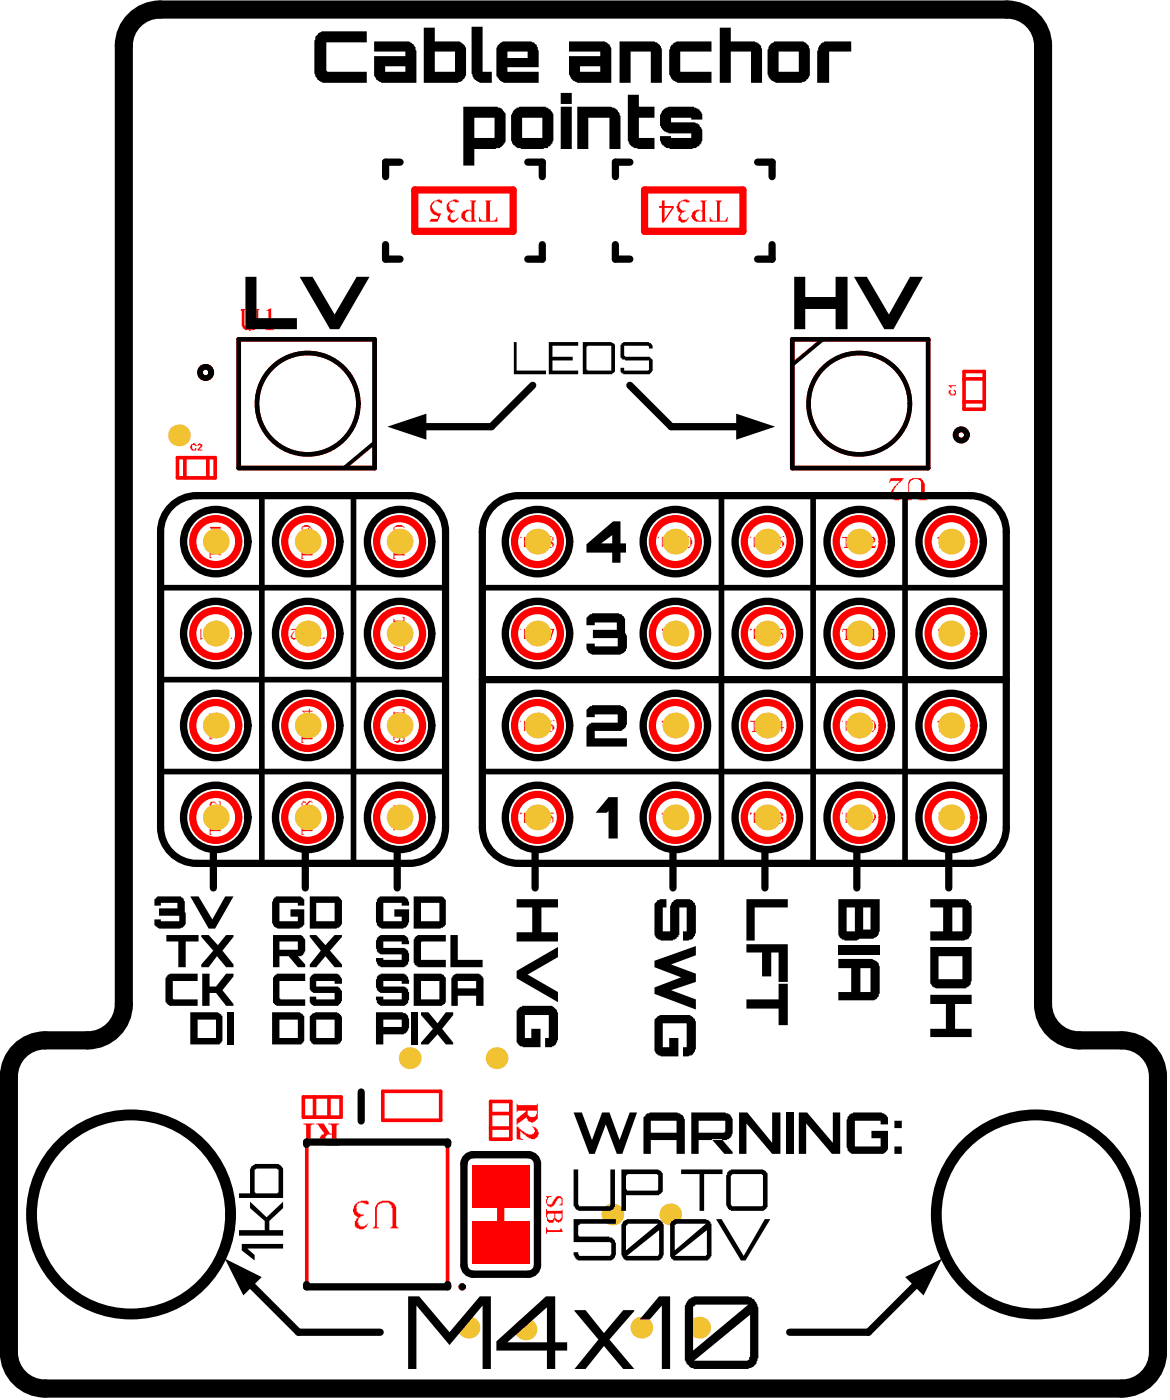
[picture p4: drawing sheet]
<svg xmlns="http://www.w3.org/2000/svg" width="108mm" height="129mm" viewBox="0 0 108 129" stroke-linecap="round" stroke-linejoin="round" font-family="sans-serif">
<path d="M12.4 1.9a3.3 3.3 0 0 1 2.3-1h77.9a3.3 3.3 0 0 1 3.3 3.3v88.2a3.3 3.3 0 0 0 3.4 3.3h3.9a3.3 3.3 0 0 1 3.3 3.3v25.4a3.3 3.3 0 0 1-3.3 3.3h-99.1a3.3 3.3 0 0 1-3.3-3.3v-25.4a3.3 3.3 0 0 1 3.3-3.3h4a3.3 3.3 0 0 0 3.3-3.3v-88.2a3.3 3.3 0 0 1 1-2.3z" fill="none" stroke="#f1c232" stroke-width=".85"/>
<g fill="none" stroke="#f00" stroke-width=".33">
<path d="M75.6 31.2l-2.8 2.4M88.7 34.2h1.8v3.4h-1.8zM88.7 37h1.8M88.7 34.8h1.8M16.3 42.1h3.5v1.9h-3.5zM17 42.1v1.9M19.1 42.1v1.9M34.5 40.7l-2.8 2.3M27.9 100.9h3.5v1.9h-3.5zM28.2 105h13v13.4h-13zM28.9 100.9v1.8M30.3 100.9v1.8"/>
<path d="M35.2 100.4h5.3v2.6h-5.3zM45.1 101.3h1.9v3.5h-1.9zM45.1 103.7h1.9M45.1 102.4h1.8"/>
</g>
<path d="M22 31.2h12.5v11.8h-12.5zM72.9 31.2h12.5v11.8h-12.5z" fill="none" stroke="#f00" stroke-width=".42"/>
<path d="M38.1 17.5h9.1v3.8h-9.1zM59.3 17.5h9v3.8h-9zM46 110v3.4" fill="none" stroke="#f00" stroke-width=".67"/>
<g fill="#f00">
<path d="M43.4 112.3h5.3v3.9h-5.3z" fill-rule="evenodd"/>
<path d="M43.4 107.2h5.3v3.9h-5.3z" fill-rule="evenodd"/>
</g>
<g fill="#f00">
<path d="M34.7 110.6a1.57 1.57 0 0 1 1.5 0l.2 .4v1.8l.4 .2h-1.1h.1l.3-.2v-1.7h-.1v-.2a.66 .66 0 0 0-1-.2l-.3 .3v1.9l.3 .1h-.8l.3-.2v-1.8z"/>
<path d="M32.8 110.6l.6-.2a.34 .34 0 0 1 .5 .3v.1h-.3a.48 .48 0 0 0-.6-.1h-.1l-.2 .4h.1v.2a.3 .3 0 0 0 .3 .3v.1h.4l-.1 .1a.57 .57 0 0 0-.3 .9v.1h.4l.3-.3 .1 .1-.2 .1a.61 .61 0 0 1-.5 .4 .61 .61 0 0 1-.6-.4 .56 .56 0 0 1 .2-.6l.2-.1-.2-.1a.66 .66 0 0 1-.1-1.1z"/>
<path d="M83.7 44.1l.6-.1a.38 .38 0 0 1 .5 .1h.1l.1 .4v1.3l.3 .1v.1h-.8v-.1l.2-.1v-1.1a.55 .55 0 0 0-.2-.6 .64 .64 0 0 0-.6 .1 .64 .64 0 0 0-.3 .6v1l.3 .1v.1h-.7l.3-.3v-1.4h.1z"/>
<path d="M81.9 44h1.2l-.3 .3a1.33 1.33 0 0 0-.6 1.1 .32 .32 0 0 0 .4 .4h.2l.2-.4a.55 .55 0 0 1-.7 .6 .55 .55 0 0 1-.3-.8l.2-.4 .6-.6h-.9l-.2 .2z"/>
<path d="M27.9 103.3h1v.1h-.2l-.1 .1v1.4l.1 .1h.2l-.7 .4v-1.9l-.3-.1z"/>
<path d="M17.6 40.8h.3l.2 .2h-.2v-.1a.19 .19 0 0 0-.2 .1 .19 .19 0 0 0 .1 .3v.1h.1v-.2l.2 .1a.31 .31 0 0 1-.4 .1 .31 .31 0 0 1-.2-.3z"/>
<path d="M18.2 40.8h.1a.22 .22 0 0 1 .2 .1 .22 .22 0 0 1 .1 .2l-.3 .2v.1h.3h-.4v-.1l.2-.2v-.2l-.2 .1z"/>
<path d="M44.5 18.4h.8l-.2 .1v1.8h.4l.1-.2v-.1h.1v.4h-1.7v-.4h.1a.3 .3 0 0 0 .4 .3h.2v-1.8z"/>
<path d="M41.3 18.5l.4-.1h.5v.2h-.4v-.1a.46 .46 0 0 0-.5 .4v.1a.35 .35 0 0 0 .5 .4v.1a.45 .45 0 0 0-.4 .2 .45 .45 0 0 0 .1 .5 .46 .46 0 0 0 .6-.2h.1l-.1 .2-.2 .1a.34 .34 0 0 1-.6 0 .34 .34 0 0 1 0-.6l.1-.2a.35 .35 0 0 1-.3-.5v-.2z"/>
<path d="M39.7 18.6l.5-.2h.5v.3l-.4-.1a.24 .24 0 0 0-.2-.1 .24 .24 0 0 0-.2 .2 .34 .34 0 0 0 0 .6l.2 .2 .5 .1-.4 .8h-.7l.1-.3h.6l.1-.2-.2-.1a.77 .77 0 0 1-.5-.9z"/>
<path d="M65.7 18.4h.8a.3 .3 0 0 0-.3 .4v1.5h.5l.2-.3h.1l-.1 .4h-1.6v-.4v.1l.2 .2h.4v-1.8z"/>
<path d="M62.5 18.5h.1a.55 .55 0 0 1 .6-.1h.2v.2h-.3v-.1a.46 .46 0 0 0-.6 .3v.1a.46 .46 0 0 0 .6 .5v.1h-.2l-.3 .1v.2v.2a.38 .38 0 0 0 .5 .2l.2-.2v.1l-.2 .3h-.1v.1h-.4v-.1a.33 .33 0 0 1-.2-.3 .33 .33 0 0 1 .1-.3l.1-.2v-.1a.66 .66 0 0 1-.4-.6h.1v-.1z"/>
<path d="M47.5 103.6l.2 .1a1.61 1.61 0 0 0 1.2 .6l.3-.2-.1-.3-.2-.2 .5 .2a.57 .57 0 0 1 0 .7 .57 .57 0 0 1-.5 .3l-.5-.3-.6-.5v.7l.3 .1v.1l-.6-.1z"/>
<path d="M50.2 110h.5v.1h-.2l-.1 .3a.24 .24 0 0 0-.1 .2 .24 .24 0 0 0 .3 .2l.2-.1v-.2l.2-.1a.48 .48 0 0 1 .6-.4v.1a.44 .44 0 0 1 .1 .6v.1v.1h-.5a.35 .35 0 0 0 .5-.5 .22 .22 0 0 0-.3-.2 .22 .22 0 0 0-.2 .2h-.1v.2l-.1 .3h-.3v.1a.55 .55 0 0 1-.4-.8z"/>
<path d="M50.2 112.9h.1l.1 .2h1.1l.1-.2 .1 .4h-1.4v.2h-.1z"/>
<path d="M21.9 28.4h.8l-.2 .1v1.4h.1a.32 .32 0 0 0 .4 .4h.2v-.1a.32 .32 0 0 0 .4-.4v-1.3l-.3-.1h.7l-.2 .1v1a.55 .55 0 0 1-.2 .6l-.2 .3h-.3h-.1h-.2a.63 .63 0 0 1-.6-.9v-.9h-.1v-.2z"/>
<path d="M24.4 28.6l.5-.3v2h.3v.1h-.8v-.1h.3v-1.7z"/>
<path d="M87.2 35.9h.1h.2h-.1v.2a.22 .22 0 0 0 .3 .2 .22 .22 0 0 0 .1-.3l-.1-.1a.28 .28 0 0 1 .2 .4 .28 .28 0 0 1-.4 .1l-.3-.2z"/>
<path d="M87.2 35.4h.7v.1h-.4v.2h.1h-.2z"/>
<path d="M47.8 74.8h.9v.1l-.2-.1h-.1v.9h-.4h.2v-.9h-.2l-.2 .1z"/>
<path d="M49.7 74.8l.2-.1a.34 .34 0 0 1 .2 .5l-.4 .4h.4l.1-.1-.1 .2h-.6l.5-.4a.24 .24 0 0 0 0-.3 .24 .24 0 0 0-.2-.2l-.2 .2z"/>
<path d="M50.6 74.8h.4h-.1h-.3v.2a.32 .32 0 0 1 .3 .4l-.1 .3-.2 .1-.2-.2 .2 .1a.26 .26 0 0 0 .2-.3 .26 .26 0 0 0-.2-.2v-.1h-.2z"/>
<path d="M47.8 57.8h.8l.1 .2-.2-.2h-.2v.9l.1 .1h-.4h.2v-1h-.3l-.1 .2z"/>
<path d="M49.6 57.8h.2h.2a.27 .27 0 0 1 .1 .3 .27 .27 0 0 1-.1 .3l-.3 .3h.4l.1-.1-.1 .2h-.6l.4-.4a.33 .33 0 0 0 .1-.5h-.3l-.1 .2z"/>
<path d="M50.4 57.8h.6l-.4 1.1 .2-1h-.4v.2l-.1-.1z"/>
<path d="M47.8 66.3h.8v.2l-.2-.2h-.1v.8l.1 .1h-.4h.2v-.9h-.3l-.1 .2z"/>
<path d="M49.6 66.3h.2v-.1l.2 .1a.32 .32 0 0 1 .1 .3 .32 .32 0 0 1-.2 .3v.2h-.2h.4h.1l-.1 .1h-.6l.4-.2v-.2h.1v-.2a.22 .22 0 0 0-.2-.2 .22 .22 0 0 0-.2 .2h-.1h.1z"/>
<path d="M47.8 49.4h.9v.2l-.2-.2h-.1v.9h-.4h.2v-.9l-.4 .1v.1z"/>
<path d="M49.6 49.5l.1-.1a.3 .3 0 0 1 .3 0 .3 .3 0 0 1 .1 .3l-.2 .4-.2 .1h.4l.1-.1-.1 .2h-.6l.5-.4a.24 .24 0 0 0 0-.3 .24 .24 0 0 0-.2-.1l-.2 .1z"/>
<path d="M86.3 74.8h.9v.2h-.1v-.2h-.3v.9l.1 .1h-.4v-.1h.1v-.9h-.3v.2z"/>
<path d="M88.2 74.8h.2v.9h.2v.1h-.4v-.1h.1v-.9z"/>
<path d="M86.3 57.8h.8v.2v-.1l-.4-.1v1h.2h-.4l.1-.1v-.9h-.2l-.2 .2z"/>
<path d="M88.1 57.8h.2h.2v.4l-.1 .1a.26 .26 0 0 1 .2 .3 .26 .26 0 0 1-.3 .2l-.2 .1-.1-.2h.2v.1l.2-.1a.22 .22 0 0 0 0-.3 .22 .22 0 0 0-.2 0v-.1l.2-.1a.19 .19 0 0 0-.1-.3 .19 .19 0 0 0-.2 .1h-.1h.1z"/>
<path d="M86.2 49.4h.9v.2l-.1-.1h-.3v.8l.1 .1h-.4v-.1h.2v-.8h-.3l-.1 .1z"/>
<path d="M69 74.8h.8v.1l-.1-.1h-.2v.9h.1h-.4h.1v-.9h-.1l-.1 .1h-.1z"/>
<path d="M70.8 74.8l.3-.1v1h.2h-.5h.2v-.9z"/>
<path d="M71.6 74.8a.26 .26 0 0 1 .3-.1 .26 .26 0 0 1 .1 .3l-.1 .1v.1h.1a.34 .34 0 0 1-.2 .5v.1h-.2l-.1-.2 .3 .1a.22 .22 0 0 0 .1-.3 .22 .22 0 0 0-.2-.1l.2-.2v-.3h-.3l-.1 .1z"/>
<path d="M77.4 74.8h.8l.1 .1-.2-.1h-.2v.8l.1 .1h-.4h.2v-.9h-.3l-.1 .1z"/>
<path d="M79.3 74.8l.2-.1v1h.1h-.3h.2v-.9z"/>
<path d="M77.5 57.8h.8v.3v-.2h-.4v.9h.2v.1h-.4l.1-.1v-.9h-.3v.2h-.1z"/>
<path d="M79.3 57.8a.34 .34 0 0 1 .5 .3l-.1 .3-.3 .3h.4l.1-.1-.1 .3h-.6l.3-.4a.55 .55 0 0 0 .1-.6h-.3v.2h-.1z"/>
<path d="M80.1 57.9l.3-.1v1l.1 .1h-.4l.1-.1v-.9z"/>
<path d="M77.4 66.3h.8v.2l-.2-.2h-.1v.9h.1h-.4h.2v-.9h-.3l-.1 .2z"/>
<path d="M79.2 66.3h.2v-.1l.1 .1a.32 .32 0 0 1 .2 .3 .32 .32 0 0 1-.2 .3l-.2 .2h.4h.1l-.1 .1h-.6l.4-.2v-.3a.21 .21 0 0 0 0-.3 .21 .21 0 0 0-.3 .2h-.1z"/>
<path d="M86.2 66.3h.9v.3l-.1-.2h-.3v.8l.1 .1h-.4v-.1h.2v-.8h-.3l-.1 .2z"/>
<path d="M88.1 66.3h.2a.22 .22 0 0 1 .2 .1 .22 .22 0 0 1 0 .2v.2l-.4 .3h.5l-.1 .2h-.5v-.2l.3-.2a.27 .27 0 0 0 .1-.3 .27 .27 0 0 0-.3-.2l-.1 .2z"/>
<path d="M77.4 49.4h.8l.1 .2h-.1v-.1h-.3v.8h.1v.1h-.4v-.1h.2v-.8h-.4v.1z"/>
<path d="M79.3 49.4h.2a.34 .34 0 0 1 0 .6l-.2 .2h.4l.1-.1-.1 .3h-.6l.4-.5a.24 .24 0 0 0 .1-.3 .24 .24 0 0 0-.2-.1l-.2 .1z"/>
<path d="M80 49.4a.34 .34 0 0 1 .5 .2v.2l-.4 .4h.4l.1-.1-.1 .3h-.6l.3-.5h.1v-.2h.1l-.1-.2h-.2l-.2 .1z"/>
<path d="M69 49.4h.7v.2v-.1l-.3-.1v.8l.2 .1h-.4h.1v-.9h-.2l-.1 .2z"/>
<path d="M70.8 49.5l.3-.2v1h.1h-.4l.2-.1v-.6z"/>
<path d="M60.5 49.4h.8v.2v-.1l-.3-.1v.9h.1h-.4h.2v-.9h-.3l-.1 .2z"/>
<path d="M62.4 49.5l.2-.2v1h.1h-.3l.2-.1v-.6z"/>
<path d="M60.9 74.8h.8v.1h-.1v-.1h-.2v.9h.1h-.4h.1v-.9h-.2v.1h-.1z"/>
<path d="M62.7 74.8h.5l-.3 1h-.1l.3-1h-.4l-.1 .1z"/>
<path d="M60.9 57.8h.8v.2l-.2-.2h-.1v1h.1h-.4h.1v-1h-.2v.2h-.1z"/>
<path d="M60.9 66.3h.8v.2l-.2-.2h-.1v.9h.1h-.4h.1v-.9h-.2v.2h-.1z"/>
<path d="M69 66.3h.7v.3v-.2h-.3v.8h.2v.1h-.4v-.1h.1v-.8h-.3v.2z"/>
<path d="M70.8 66.4l.3-.1v.9l.1 .1h-.4l.2-.2v-.5z"/>
<path d="M69 57.8h.8v.2l-.1-.2h-.2v1h.1h-.4h.1v-1h-.1l-.2 .2z"/>
<path d="M70.8 57.9l.3-.1v1h.2h-.5h.2v-.9z"/>
<path d="M71.7 57.8h.4l-.1 .1h-.3v.2a.32 .32 0 0 1 .3 .4l-.1 .3-.3 .1-.1-.2 .3 .1a.26 .26 0 0 0 .1-.3 .26 .26 0 0 0-.2-.2v-.1h-.2z"/>
<path d="M36.2 75.6h.2l-.1 .1v.2h.8l.1-.1v.4l-.1-.2h-.8v.3l.1 .1h-.2z"/>
<path d="M36.2 74.1h.2v.3v.1l.1-.1a.32 .32 0 0 1 .4-.3l.1 .1a.24 .24 0 0 1 .2 .1 .24 .24 0 0 1-.1 .3h-.1a.24 .24 0 0 0 .1-.3 .24 .24 0 0 0-.2-.1l-.3 .1v.3l-.4-.2z"/>
<path d="M27.7 67.5h.3l-.2 .2v.1h.9v-.1v.5v-.2h-.9v.2l.2 .1h-.3z"/>
<path d="M27.8 66a.38 .38 0 0 1 .5 .2l.4 .3v-.5h-.1h.1v.6l-.3-.3a.33 .33 0 0 0-.5-.1v.3l.2 .1h-.2l-.2-.2z"/>
<path d="M27.7 75.9h.3v.1h-.2v.3h.9v-.1v.4v-.2h-.9v.3l.2 .1h-.3z"/>
<path d="M27.7 74.7h1v-.2v.4v-.1h-.8v.1z"/>
<path d="M19.3 75.9h.2l-.1 .2v.2h.9v-.1v.4v-.2h-.9v.3l.1 .1h-.2z"/>
<path d="M19.3 74.7h1v-.2v.4v-.1h-.9v.1z"/>
<path d="M19.4 73.7a.38 .38 0 0 1 .5 .2l.3 .3v-.5h-.1h.2v.6l-.3-.3a.33 .33 0 0 0-.6-.1v.3h.2h-.2v-.1h-.1z"/>
<path d="M19.3 50.6h.2l-.1 .1v.2h.8l.1-.2v.5l-.1-.2h-.8v.2l.1 .1h-.2z"/>
<path d="M19.3 49.2h1v-.1v.4l-.1-.2h-.7l-.1 .2z"/>
<path d="M19.3 48.5h1v-.1v.3v-.1h-.9v.1z"/>
<path d="M29.2 57.8h.4h-.1v1h.2l.1-.2v.2h-.8v-.2v.1l.3 .1v-1z"/>
<path d="M27.6 57.9l.2-.1h.2l.1 .1-.3-.1a.24 .24 0 0 0-.2 .2 .24 .24 0 0 0 .1 .3h.2l-.1 .1a.18 .18 0 0 0-.2 .2 .18 .18 0 0 0 .3 .1l.2-.1a.38 .38 0 0 1-.5 .2v-.4a.24 .24 0 0 1-.1-.2 .24 .24 0 0 1 .1-.3z"/>
<path d="M26.8 57.8h.5l-.2 .4a.27 .27 0 0 0-.2 .3 .27 .27 0 0 0 .3 .2l.1-.2v.1a.29 .29 0 0 1-.5 .1 .29 .29 0 0 1 .1-.4l.3-.4h-.5v.1z"/>
<path d="M20.7 57.8h.4h-.1v1h.2l.1-.2v.2h-.8v-.2l.1 .2h.2v-1z"/>
<path d="M19.1 57.8h.3l.1 .1-.2-.1a.22 .22 0 0 0-.2 .3 .22 .22 0 0 0 .3 .2l-.1 .1a.19 .19 0 0 0-.1 .2 .19 .19 0 0 0 .2 .1l.1-.1-.1 .1a.17 .17 0 0 1-.1 .2 .17 .17 0 0 1-.2-.2h-.1v-.2l.2-.1h-.2v-.5z"/>
<path d="M18.3 57.8h.4h-.2v.9h.2l-.3 .2v-1.1z"/>
<path d="M19.3 67.1h.2l-.1 .1v.3h.9v-.2v.4h-.9v.2h.1v.1h-.2z"/>
<path d="M36.2 56.9h.1v.2h.8v-.3l-.2-.1h.3v.9h-.3l.2-.1v-.2h-.8h-.1z"/>
<path d="M36.2 58.6h.1v.2h.8v-.2l.1 .3h-.9v.1h-.1z"/>
<path d="M36.2 59.4l.9 .4v-.4l-.1-.1h-.1l.3 .1v.5l-1-.4z"/>
<path d="M27.7 50.6h.3v.1h-.2v.2h.9v-.1v.4v-.1h-.9v.2l.2 .1h-.3z"/>
<path d="M27.8 49.1a.38 .38 0 0 1 .5 .2l.4 .3v-.5l-.1-.1 .1 .1v.6l-.5-.5h-.3l-.1 .3 .2 .1a.3 .3 0 0 1-.3-.2 .3 .3 0 0 1 .1-.3z"/>
<path d="M36.2 50.6h.2v.1h-.1v.2h.9v-.1v.4l-.1-.1h-.8v.2l.1 .1h-.2z"/>
<path d="M36.3 49.1h.2l.1 .2a.34 .34 0 0 1 .6 0v.3h-.1v-.1h.1l-.1-.3h-.2l-.2 .3a.22 .22 0 0 0-.2-.2 .22 .22 0 0 0-.2 .2l.1 .1-.2-.1z"/>
<path d="M36.2 65.5h.1h.8v-.2h-.2v-.1h.3v.8h-.3h.2v-.3h-.8v.2h-.1z"/>
<path d="M36.2 67h.1a.64 .64 0 0 0 .8 .3v-.2l-.2-.1 .3 .1a.34 .34 0 0 1 0 .3 .34 .34 0 0 1-.3 .2l-.5-.5v.5v.1l-.2-.1z"/>
<path d="M36.2 67.7h.2v.1a.21 .21 0 0 0 0 .4 .21 .21 0 0 0 .3-.2v-.1l.1 .1a.18 .18 0 0 0 .2 .2 .18 .18 0 0 0 .1-.3l-.1-.2 .1 .1a.24 .24 0 0 1 .1 .3 .24 .24 0 0 1-.3 .1h-.1l-.2 .1-.3-.1z"/>
<path d="M30.1 104.3v.1a.44 .44 0 0 0-.2 .6l.2 .2h.4v-.9zM29.1 103.3h.7l.5 1h.2v-.8l-.1-.1h-.2v-.1h1v.1l-.3 .1v1.7l.3 .1v.1h-1.2l-.2-.1a.51 .51 0 0 1-.4-.5 .51 .51 0 0 1 .3-.5h.1l-.5-.8-.2-.1z"/>
<path d="M42.9 19.5a.48 .48 0 0 0-.1 .4 .48 .48 0 0 0 .3 .4h.3v-.8l-.2-.1zM43.1 18.4h.9a.3 .3 0 0 0-.4 .4v1.2a.3 .3 0 0 0 .4 .4h-.8a.6 .6 0 0 1-.7-.3l-.1-.1v-.2a.42 .42 0 0 1 .5-.4v-.1h.4l.1 .1v-.9z"/>
<path d="M64.1 19.5a.5 .5 0 0 0-.1 .5 .5 .5 0 0 0 .5 .3l.1-.1v-.7l-.2-.1zM64.2 18.4h.9l-.3 .1v1.8l.3 .1h-1a.61 .61 0 0 1-.4-.9h.1a.55 .55 0 0 1 .6-.2v.1h.2v-.6a.3 .3 0 0 0-.4-.4z"/>
<path d="M61.1 19.1v1l.7-1zM60.9 18.4h.2v.5h.9v.2l-1 1.4h-.1v-1.4h-.3v-.2h.3z"/>
<path d="M48.5 102.2a.46 .46 0 0 0 .3 .5 .46 .46 0 0 0 .6-.4v-.1zM47.5 101.4l.1 .2h1.8l.1-.2v1.1a.38 .38 0 0 1-.2 .5l-.2 .2a.33 .33 0 0 1-.5-.1l-.2-.2v-.2l-.7 .5-.2 .3v-.6l.9-.7h-.8l-.1 .2z"/>
<path d="M51.1 111.6a.38 .38 0 0 0 .1 .5l.1 .1a.32 .32 0 0 0 .4-.4v-.2zM50.4 111.6l-.1 .1v.3h.1a.27 .27 0 0 0 .2 .2 .27 .27 0 0 0 .3-.2h.1v-.4zM50.2 111.2h.1v.2h1.4v-.2v.8a.32 .32 0 0 1-.3 .4l-.1 .1-.3-.4v.1a.28 .28 0 0 1-.2 .3 .28 .28 0 0 1-.3-.1l-.2-.1v-.3h-.1z"/>
<path d="M49 74.8v.5h.1a.26 .26 0 0 0 .2-.3 .26 .26 0 0 0-.3-.2zM48.7 74.8h.6a.28 .28 0 0 1 .1 .3 .28 .28 0 0 1-.4 .2v.4h.1h-.4h.2v-.9z"/>
<path d="M49 57.8v.6h.1a.26 .26 0 0 0 .2-.3 .26 .26 0 0 0-.3-.3zM48.7 57.8h.6a.28 .28 0 0 1 .1 .4 .28 .28 0 0 1-.4 .2v.4h.1h-.4h.2v-1z"/>
<path d="M49 66.3v.5a.24 .24 0 0 0 .3-.1 .24 .24 0 0 0-.1-.3zM48.7 66.3h.6a.28 .28 0 0 1 .1 .4 .28 .28 0 0 1-.4 .1v.4h.1h-.4h.2v-.9z"/>
<path d="M50.5 66.7a.34 .34 0 0 0 .2 .5h.1a.34 .34 0 0 0-.2-.5zM50.6 66.3l.4-.1-.1 .1a.3 .3 0 0 0-.3 .3l-.1 .1a.24 .24 0 0 1 .2-.1 .24 .24 0 0 1 .2 .2l.1 .1a.42 .42 0 0 1-.4 .4l-.2-.2a.33 .33 0 0 1 .1-.5z"/>
<path d="M49 49.4v.5h.1a.26 .26 0 0 0 .2-.3 .26 .26 0 0 0-.3-.2zM48.7 49.4h.6a.28 .28 0 0 1 .1 .4 .28 .28 0 0 1-.4 .1v.4h.1h-.4h.2v-.9z"/>
<path d="M50.6 49.4l-.1 .2 .2 .2v-.1a.19 .19 0 0 0 .1-.2 .19 .19 0 0 0-.2-.1zM50.6 49.9a.24 .24 0 0 0-.1 .3 .24 .24 0 0 0 .2 .1h.1v-.2zM50.5 49.4h.1a.25 .25 0 0 1 .3 0 .25 .25 0 0 1 0 .3l-.2 .1a.28 .28 0 0 1 .2 .4 .28 .28 0 0 1-.3 .2 .28 .28 0 0 1-.2-.4l.2-.2a.24 .24 0 0 1-.2-.2 .24 .24 0 0 1 .1-.2z"/>
<path d="M87.6 74.8h-.1v.5h.1a.24 .24 0 0 0 .2-.2 .24 .24 0 0 0-.1-.3zM87.2 74.8h.5a.28 .28 0 0 1 .2 .3 .28 .28 0 0 1-.4 .2v.4l.1 .1h-.4v-.1h.1v-.9z"/>
<path d="M87.5 57.8l-.1 .1v.4a.21 .21 0 0 0 .4-.1 .21 .21 0 0 0-.2-.3zM87.2 57.8h.5a.28 .28 0 0 1 .2 .4 .28 .28 0 0 1-.4 .2h-.1v.3l.2 .1h-.4h.1v-1z"/>
<path d="M87.5 49.4l-.1 .1v.4h.2l.1-.2v-.2h-.2zM87.2 49.4h.5l.1 .2h.1h-.1l-.1 .3h-.3v.4h.2v.1h-.4v-.1v-.9z"/>
<path d="M88.3 49.5l-.3 .5h.3zM88.4 49.4h.1v.6h.1l-.1 .1v.3h-.2v-.3h-.4z"/>
<path d="M70.2 74.8v.5h.1l.2-.3-.2-.2zM69.9 74.8h.6l.1 .2h.1h-.1l-.1 .3h-.3v.4h.1h-.4h.1v-.9z"/>
<path d="M78.6 74.8v.5h.1a.26 .26 0 0 0 .2-.3 .26 .26 0 0 0-.3-.2zM78.3 74.8h.6a.28 .28 0 0 1 .1 .3 .28 .28 0 0 1-.4 .2v.4h.1h-.4h.1v-.9z"/>
<path d="M80.1 74.8a.29 .29 0 0 0 0 .3 .29 .29 0 0 0 .3 .2 .34 .34 0 0 0-.3-.5zM80.1 74.8l.1-.1v.1a.35 .35 0 0 1 .4 .5h-.1a.42 .42 0 0 1-.4 .4v.1l-.1-.1a.3 .3 0 0 0 .3-.4h.1a.24 .24 0 0 1-.2 0 .24 .24 0 0 1-.2-.1h-.1v-.2z"/>
<path d="M78.7 57.8l-.1 .1v.5h.1a.22 .22 0 0 0 .3-.2 .22 .22 0 0 0-.2-.3zM78.4 57.8h.4a.26 .26 0 0 1 .3 .2 .26 .26 0 0 1-.1 .3v.1h-.4v.4h.2v.1h-.4v-.1h.1v-.9z"/>
<path d="M78.6 66.3v.5a.24 .24 0 0 0 .3-.1 .24 .24 0 0 0-.1-.3zM78.3 66.3h.6a.28 .28 0 0 1 .1 .4 .28 .28 0 0 1-.4 .1v.4h.1h-.4h.1v-.9z"/>
<path d="M80.1 66.3v.1v.3a.34 .34 0 0 0 .2 .5l.1-.1v-.3a.34 .34 0 0 0-.3-.5zM80.1 66.3a.26 .26 0 0 1 .3 0 .26 .26 0 0 1 .1 .3h.1v.4h-.1a.3 .3 0 0 1-.4 .3l-.1-.2v-.1h-.1v-.4h.1z"/>
<path d="M87.5 66.3l-.1 .1v.4h.2l.1-.2v-.2h-.2zM87.2 66.3h.5l.1 .2a.25 .25 0 0 1 0 .3 .25 .25 0 0 1-.3 0h-.1v.4h.2v.1h-.4v-.1v-.9z"/>
<path d="M78.7 49.4l-.1 .1v.4h.1a.24 .24 0 0 0 .2-.2 .24 .24 0 0 0-.1-.2zM78.3 49.4h.6a.28 .28 0 0 1 .1 .4 .28 .28 0 0 1-.4 .1v.4l.1 .1h-.4v-.1h.1v-.9z"/>
<path d="M70.2 49.4v.5a.24 .24 0 0 0 .2-.2 .24 .24 0 0 0-.1-.2zM69.8 49.4h.6a.28 .28 0 0 1 .2 .4 .28 .28 0 0 1-.4 .1v.4h-.4h.2v-.9z"/>
<path d="M71.6 49.8a.34 .34 0 0 0 .3 .5 .34 .34 0 0 0-.2-.5zM71.8 49.4l.3-.1-.1 .1a.3 .3 0 0 0-.3 .3l-.1 .1a.24 .24 0 0 1 .2-.1 .24 .24 0 0 1 .2 .2l.1 .1a.42 .42 0 0 1-.4 .4l-.2-.3a.33 .33 0 0 1 .1-.5z"/>
<path d="M61.7 49.4v.5a.24 .24 0 0 0 .3-.2 .24 .24 0 0 0-.1-.2zM61.4 49.4h.6a.28 .28 0 0 1 .1 .4 .28 .28 0 0 1-.4 .1v.4h.1h-.4h.1v-.9z"/>
<path d="M63.1 49.5v.3a.34 .34 0 0 0 .3 .5l.1-.1v-.3a.34 .34 0 0 0-.3-.5zM63.1 49.4a.26 .26 0 0 1 .4 0 .26 .26 0 0 1 .1 .2l.1 .1v.4h-.1a.3 .3 0 0 1-.4 .3l-.1-.2v-.1h-.1v-.5h.1z"/>
<path d="M62 74.8v.4h.2a.17 .17 0 0 0 .2-.2 .17 .17 0 0 0-.2-.2zM61.8 74.8h.3a.32 .32 0 0 1 .5 .3l-.2 .2h-.4v.4h.2h-.4h.1v-.9z"/>
<path d="M62 57.8v.5l.1 .1 .1-.1a.17 .17 0 0 0 .2-.2 .17 .17 0 0 0-.2-.2v-.1zM61.8 57.8h.4a.3 .3 0 0 1 .4 .4l-.2 .2h-.4v.4h.2h-.4h.1v-1z"/>
<path d="M62.8 57.8v.2h-.1l.1 .3a.19 .19 0 0 0 .3 .1 .19 .19 0 0 0 0-.3v-.3zM62.7 57.8h.2h.2a.44 .44 0 0 1 .1 .6l-.2 .4-.4 .1v-.1h.3l.1-.1 .1-.3a.24 .24 0 0 1-.3 0 .24 .24 0 0 1-.2-.2v-.3z"/>
<path d="M62.1 66.3l-.1 .1v.3l.1 .1 .1-.1a.17 .17 0 0 0 .2-.1 .17 .17 0 0 0-.2-.2zM61.8 66.3h.3a.32 .32 0 0 1 .5 .3l-.2 .2h-.4v.4h.2h-.4h.1v-.9z"/>
<path d="M62.8 66.3v.3l.2 .1v-.1a.18 .18 0 0 0 .1-.2 .18 .18 0 0 0-.2-.1zM62.9 66.8a.23 .23 0 0 0-.1 .3 .23 .23 0 0 0 .3 .1v-.2zM62.7 66.3h.2v-.1l.2 .1a.17 .17 0 0 1 .1 .2 .17 .17 0 0 1-.1 .1l-.1 .1 .1 .1a.22 .22 0 0 1 .1 .2 .22 .22 0 0 1-.1 .2v.1h-.2l-.3-.2 .3-.3-.2-.2z"/>
<path d="M70.2 66.3v.1v.4a.24 .24 0 0 0 .2-.2 .24 .24 0 0 0-.1-.2zM69.8 66.3h.5a.28 .28 0 0 1 .3 .4 .28 .28 0 0 1-.4 .1v.4v.1h-.4v-.1h.2v-.9z"/>
<path d="M71.9 66.4l-.4 .5h.4zM71.9 66.3v.6h.2v.1h-.2v.3v-.3h-.5z"/>
<path d="M70.2 57.8v.6a.26 .26 0 0 0 .2-.3 .26 .26 0 0 0-.2-.3zM69.8 57.8h.6a.28 .28 0 0 1 .2 .4 .28 .28 0 0 1-.4 .2v.4h-.4h.2v-1z"/>
<path d="M36.4 74.9l-.1 .1v.3h.4v-.3l-.1-.1zM36.4 74.8a.32 .32 0 0 1 .4 .4l-.1 .1h.3l.2-.2v.4l-.1-.2h-.8v.2h-.1v-.6z"/>
<path d="M27.9 66.9l-.1 .2h.4v-.2zM27.8 66.8h.1a.24 .24 0 0 1 .3-.1 .24 .24 0 0 1 .1 .3v.1h.4v.4v-.2h-.9v.2h-.1z"/>
<path d="M27.9 65.5l.5 .3v-.3zM27.7 65.4h.7v-.2h.1v.2h.2v.1h-.2v.4h-.1z"/>
<path d="M28 75.3l-.2 .1v.2h.4v-.3zM28 75.1l.3 .2v.3h.4v-.2v.5v-.1h-.9l-.1 .1v-.5z"/>
<path d="M27.8 73.8v.3l.2 .1 .2-.3-.1-.1zM28.5 73.7l-.2 .2v.2l.3 .1 .1-.2v-.2zM27.9 73.7h.3v.2l.1-.1a.23 .23 0 0 1 .3-.1 .23 .23 0 0 1 .1 .3v.1a.22 .22 0 0 1-.2 .2 .22 .22 0 0 1-.2-.2l-.2 .1a.32 .32 0 0 1-.4-.4z"/>
<path d="M19.4 75.3v.3h.4v-.3zM19.4 75.2h.4l.1 .1v.3h.4v-.2v.5v-.1h-.9l-.1 .1v-.4z"/>
<path d="M19.4 49.9v.2h.4v-.2zM19.4 49.7h.4l.1 .4h.4v.4v-.2h-.9v.2h-.1v-.4h.1v-.3z"/>
<path d="M28.5 58.3v.1a.17 .17 0 0 0-.2 .1 .17 .17 0 0 0 .2 .2v.1h.2v-.4zM28.5 57.8h.4l-.2 .2v.6l.2 .2h-.3a.32 .32 0 0 1-.4-.4l.1-.1h.4v-.5z"/>
<path d="M20 58.3v.1a.24 .24 0 0 0-.1 .2 .24 .24 0 0 0 .2 .2v-.4zM20 57.8h.4h-.1v1h.1h-.5a.28 .28 0 0 1-.2-.4 .28 .28 0 0 1 .4-.1v-.5z"/>
<path d="M19.4 66.5v.1v.2h.4v-.2l-.1-.1zM19.4 66.4l.1-.1a.32 .32 0 0 1 .4 .4v.1h.3l.1-.2v.5l-.1-.2h-.8l-.1 .2z"/>
<path d="M19.9 65.7l-.2 .2a.38 .38 0 0 0 .5 .1h.1l-.1-.3zM19.3 65.6h.1a.42 .42 0 0 0 .4 .4h-.1v-.4h.2v-.1l.2 .1a.32 .32 0 0 1 .2 .4 .32 .32 0 0 1-.4 .2l-.2-.1a.3 .3 0 0 1-.3-.3h-.1z"/>
<path d="M36.7 57.9v.2l.2 .2 .2-.1v-.3zM36.2 57.7l.1 .1h.9v-.1v.6l-.2 .1a.25 .25 0 0 1-.3-.1 .25 .25 0 0 1 0-.3v-.1h-.4v.2h-.1z"/>
<path d="M27.9 50l-.1 .2h.4v-.2zM27.9 49.8h.3l.1 .4h.4v-.1v.4v-.1h-.9l-.1 .1v-.5z"/>
<path d="M27.9 48.5l-.1 .1a.27 .27 0 0 0 .3 .2 .27 .27 0 0 0 .2-.3zM27.8 48.4a.7 .7 0 0 1 .9 .3v.2a.3 .3 0 0 0-.3-.4h-.1a.3 .3 0 0 1 0 .3 .3 .3 0 0 1-.4 .1l-.2-.2z"/>
<path d="M36.4 50l-.1 .2h.4v-.2zM36.4 49.8h.3l.1 .4h.4v-.1v.5v-.2h-.9v.2h-.1v-.5h.1z"/>
<path d="M36.4 48.5l-.1 .2 .3 .1a.46 .46 0 0 0 .6-.3h-.1zM36.4 48.3h.1a.47 .47 0 0 1 .7 .3l-.2 .3h-.2v.1l-.3-.1a.26 .26 0 0 1-.3-.1 .26 .26 0 0 1 .1-.3z"/>
<path d="M36.7 66.4v.2a.23 .23 0 0 0 .3 .1 .23 .23 0 0 0 .1-.3zM36.2 66.1h.1v.2h.8l.1-.2v.5a.32 .32 0 0 1-.4 .3l-.1-.1v-.4h-.4v.2h-.1z"/>
</g>
<circle cx="42.5" cy="118.4" r=".17" fill="none" stroke="#f00" stroke-width=".33"/>
<g fill="none" stroke="#f00" stroke-width=".42">
<circle cx="28.3" cy="37.1" r="4.7"/>
<circle cx="79" cy="37.1" r="4.7"/>
</g>
<g fill="none" stroke="#f00" stroke-width=".52">
<circle cx="18.9" cy="34.3" r=".52"/>
<circle cx="88.4" cy="40" r=".52"/>
</g>
<g fill="none" stroke="#f00" stroke-width=".67">
<circle cx="19.8" cy="58.3" r="2.11"/>
<circle cx="19.8" cy="49.8" r="2.11"/>
<circle cx="28.3" cy="58.3" r="2.11"/>
<circle cx="28.3" cy="49.8" r="2.11"/>
<circle cx="36.7" cy="58.3" r="2.11"/>
<circle cx="36.7" cy="49.8" r="2.11"/>
<circle cx="49.4" cy="58.3" r="2.11"/>
<circle cx="49.4" cy="49.8" r="2.11"/>
<circle cx="62.1" cy="58.3" r="2.11"/>
<circle cx="62.1" cy="49.8" r="2.11"/>
<circle cx="70.6" cy="58.3" r="2.11"/>
<circle cx="70.6" cy="49.8" r="2.11"/>
<circle cx="79" cy="58.3" r="2.11"/>
<circle cx="79" cy="49.8" r="2.11"/>
<circle cx="87.5" cy="58.3" r="2.11"/>
<circle cx="87.5" cy="49.8" r="2.11"/>
<circle cx="19.8" cy="75.2" r="2.11"/>
<circle cx="19.8" cy="66.7" r="2.11"/>
<circle cx="28.3" cy="66.7" r="2.11"/>
<circle cx="28.3" cy="75.2" r="2.11"/>
<circle cx="36.7" cy="75.2" r="2.11"/>
<circle cx="36.7" cy="66.7" r="2.11"/>
<circle cx="49.4" cy="66.7" r="2.11"/>
<circle cx="49.4" cy="75.2" r="2.11"/>
<circle cx="62.1" cy="66.7" r="2.11"/>
<circle cx="62.1" cy="75.2" r="2.11"/>
<circle cx="70.6" cy="66.7" r="2.11"/>
<circle cx="70.6" cy="75.2" r="2.11"/>
<circle cx="79" cy="66.7" r="2.11"/>
<circle cx="79" cy="75.2" r="2.11"/>
<circle cx="87.5" cy="66.7" r="2.11"/>
<circle cx="87.5" cy="75.2" r="2.11"/>
<circle cx="12.1" cy="111.7" r="9.2"/>
<circle cx="95.3" cy="111.7" r="9.2"/>
</g>
<g fill="#f1c232">
<circle cx="48.3" cy="122.3" r="1"/>
<circle cx="37.7" cy="97.3" r="1"/>
<circle cx="45.7" cy="97.3" r="1"/>
<circle cx="61.6" cy="111.7" r="1"/>
<circle cx="56.3" cy="111.7" r="1"/>
<circle cx="64.3" cy="122.1" r="1"/>
<circle cx="59" cy="122.1" r="1"/>
<circle cx="43.1" cy="122.1" r="1"/>
<circle cx="16.5" cy="40" r="1"/>
<circle cx="19.8" cy="75.2" r="1.19"/>
<circle cx="49.4" cy="49.8" r="1.19"/>
<circle cx="49.4" cy="58.3" r="1.19"/>
<circle cx="49.4" cy="66.7" r="1.19"/>
<circle cx="49.4" cy="75.2" r="1.19"/>
<circle cx="79" cy="49.8" r="1.19"/>
<circle cx="87.5" cy="49.8" r="1.19"/>
<circle cx="62.1" cy="75.2" r="1.19"/>
<circle cx="70.6" cy="75.2" r="1.19"/>
<circle cx="87.5" cy="75.2" r="1.19"/>
<circle cx="70.6" cy="49.8" r="1.19"/>
<circle cx="62.1" cy="66.7" r="1.19"/>
<circle cx="70.6" cy="66.7" r="1.19"/>
<circle cx="62.1" cy="49.8" r="1.19"/>
<circle cx="79" cy="58.3" r="1.19"/>
<circle cx="87.5" cy="58.3" r="1.19"/>
<circle cx="87.5" cy="66.7" r="1.19"/>
<circle cx="79" cy="66.7" r="1.19"/>
<circle cx="70.6" cy="58.3" r="1.19"/>
<circle cx="79" cy="75.2" r="1.19"/>
<circle cx="62.1" cy="58.3" r="1.19"/>
<circle cx="36.7" cy="75.2" r="1.19"/>
<circle cx="28.3" cy="75.2" r="1.19"/>
<circle cx="28.3" cy="66.7" r="1.19"/>
<circle cx="19.8" cy="49.8" r="1.19"/>
<circle cx="19.8" cy="58.3" r="1.19"/>
<circle cx="28.3" cy="58.3" r="1.19"/>
<circle cx="36.7" cy="58.3" r="1.19"/>
<circle cx="36.7" cy="66.7" r="1.19"/>
<circle cx="19.8" cy="66.7" r="1.19"/>
<circle cx="28.3" cy="49.8" r="1.19"/>
<circle cx="36.7" cy="49.8" r="1.19"/>
</g>
<g fill="#000">
<path d="M29.2 3.1l.4-.2h4.1v1h-3.7v2.6l.1 .1h3.6v1h-3.9a1.01 1.01 0 0 1-.9-1v-2.9l.1-.1v-.2zM43.4 2.5h1v4.1h.8v1h-.9a1.02 1.02 0 0 1-.9-.9zM53.1 9.8h3a1.02 1.02 0 0 1 1 .9v3h-1.1v-2.9h-1.9v2.9h-1zM57.7 8.7h1.1v1.1h1.4v1h-1.4v1.9h1.4v1h-1.5l-.1-.1a.87 .87 0 0 1-.9-.9zM57 3.8h3.1a.88 .88 0 0 1 .8 .9v2.9h-1v-2.9h-1.9v2.9h-1zM61.2 9.9l.3-.1h2.2a1.02 1.02 0 0 1 .9 .9v.3h-1v-.2h-1.9v.5h2a.87 .87 0 0 1 .9 .9v.7l-.1 .3-.2 .1a.66 .66 0 0 1-.6 .3v.1h-2.1l-.1-.1a.88 .88 0 0 1-.8-.9v-.2h1v.2h1.9v-.4h-2a1.02 1.02 0 0 1-.9-1v-.7a.87 .87 0 0 1 .5-.6zM61.9 4l.3-.2h3.2v.9h-2.8v1.9h2.8v1h-3.1a1.1 1.1 0 0 1-.8-.9v-2.1l.2-.4zM66.2 2.5h1v1.3h2a.86 .86 0 0 1 .9 .9v2.9h-1v-2.9h-1.9v2.9h-1zM75.5 4l.3-.2h2.5v.9h-2v2.9h-1.1v-2.9v-.3zM22.6 25.5h1v3.8h3.7v1h-4.7zM27.6 25.5h1.1l2.1 3.4 2-3.4h1.2l-2.8 4.8h-.9zM35.6 39.2l3.6-1.2v2.4z"/>
<path d="M47.3 31.5h.2v2.6h2.7v.3h-2.9zM50.5 31.5h2.7v.3h-2.4v1h1.9v.4h-1.9v.9h2.4v.3h-2.7zM57.2 31.5h.1h2.4a.35 .35 0 0 1 .3 .6h-.3l-.1-.3h-2.2v.9l.1 .1h2.3l.2 .3v1l-.2 .3h-2.3a.42 .42 0 0 1-.4-.4v-.2h.3v.3h2.2l.1-.1v-.8h-2.2l-.1-.1a.32 .32 0 0 1-.3-.5v-.9zM67.7 38l3.6 1.2-3.6 1.2zM73 25.5h1.1v1.8h2.7v-1.8h1.1v4.8h-1.1v-1.9h-2.7v1.9h-1.1zM78.5 25.5h1.2l2 3.4 2-3.4h1.2l-2.7 4.8h-.9zM54.3 56.5h.1v-.1h2.5l.2 .1 .4 .4v1.4l.2 .1v1.2l-.3 .4-.3 .2h-2.5a.74 .74 0 0 1-.7-.6v-.4h.8v.2h2.1v-.7h-2.3v-.8h2.2v-.6h-2v.2h-.8v-.3a.53 .53 0 0 1 .4-.7zM56 73.3h.8v3.8h-.8v-2.5l-.2 .2h-1zM54.3 64.9h.1h2.7h.2l.3 .3v.2h.1v1.2l-.3 .5-.3 .1h-2.4v.7h3v.8h-3.8v-1.8l.3-.3h.2v-.1h2.4v-.8h-2.1v.3h-.8v-.4a.53 .53 0 0 1 .4-.7zM14.5 82.4h2a.42 .42 0 0 1 .4 .5h.1v.9h-.1l.2 .2v1l-.1 .2-.4 .2h-2l-.1-.1a.45 .45 0 0 1-.3-.5v-.2h.6v.1h1.7v-.5h-1.9v-.7h1.7v-.5h-1.5v.3h-.6v-.6zM15.5 89.6h.1h2.6v.6h-2.3v1.6l.1 .1h2.2v.6h-2.6l-.4-.3v-2.2zM15.3 86h3v.6h-1.2v2.4h-.7v-2.4h-1.1z"/>
<path d="M17.5 82.4h.8l1.2 2.2 1.2-2.2h.8l-1.7 3h-.6zM18.5 86h.7l.8 .9 .8-.9h.7v.2l-1 1.2 1 1.3v.3h-.7l-.8-1.1-.8 1.1h-.7v-.3l1.1-1.3-1.1-1.2zM18.6 89.6h.7v1.1h.6l.9-1.1h.7v.2l-1 1.3 1 1.2v.2h-.7l-.9-1.2h-.6v1.2h-.7zM20.9 93.1h.6v3h-.6zM25.4 82.4h2.2l.2 .1 .2 .2v.6h-.6v-.3h-1.7v1.7h1.7v-.4h-.7v-.7h1.3v1.3a.42 .42 0 0 1-.4 .4v.1h-2.1l-.3-.2-.2-.3v-1.9l.1-.3zM25.4 89.6h2.7v.6h-2.4v1.6l.1 .1h2.3v.6h-2.7l-.3-.2v-2.4zM28.8 89.6h2.2h.2l.2 .4v.5h-.6v-.3h-1.7v.5h1.8a.59 .59 0 0 1 .5 .6v.8v.2l-.3 .2h-2.3l-.1-.1-.2-.2v-.5h.6v.2h1.7v-.6h-2l-.2-.1-.1-.2v-1.1zM28.5 86h.6l.8 .9 .9-.9h.6v.2l-1.1 1.2 1.1 1.3v.3h-.6l-.9-1.1-.8 1.1h-.6v-.3l1-1.3-1-1.2zM34.9 82.4h2.3l.2 .1 .1 .2 .1 .6h-.7v-.3h-1.6v1.7h1.6v-.4h-.6v-.7h1.3v1.2l-.1 .1a.42 .42 0 0 1-.4 .4v.1h-1.9a.78 .78 0 0 1-.6-.6v-1.8h.1v-.3zM34.8 86.1l.2-.1h2.2l.3 .3v.2h.1v.3h-.7v-.2h-1.6v.6h1.9l.3 .2 .1 .3v.8h-.1v.2l-.1 .2h-.2v.1h-2.2v-.1a.32 .32 0 0 1-.3-.4h-.1v-.4h.7v.2h1.6v-.5h-1.9l-.3-.3v-.2h-.1v-.8zM34.8 89.6h.2h2.2h.2l.2 .5v.4h-.7v-.3h-1.6v.5h1.9l.3 .3v.2h.1v.8h-.1v.3l-.1 .1-.2 .1h-2.2l-.3-.2-.1-.6h.7v.2h1.6v-.6h-1.9l-.3-.2-.1-.3v-.7h.1v-.3zM37.8 93.1h.6v3h-.6z"/>
<path d="M38.4 86h2.6v.6h-2.2l-.1 .1v1.6h2.3v.7h-2.5l-.1-.1a.45 .45 0 0 1-.4-.5v-2zM38.7 93.1h.7l.8 1 .8-1h.7v.3l-1 1.2 1 1.3v.2h-.7l-.8-1-.8 1h-.7v-.2l1.1-1.3-1.1-1.2zM41.4 86h.7v2.3h2.3v.7h-3zM47.5 82.7h3.8v.8h-1.5v2.2h1.5v.9h-3.8v-.9h1.4v-2.2h-1.4zM47.5 89.3l3.8-2.2v.9l-2.8 1.6 2.8 1.6v1l-3.8-2.2zM47.8 92.6h.2v-.1h2.8l.4 .4v.2h.1v2.5l-.2 .5-.4 .2h-.6v-.8h.4v-2.1h-2.2v2.1h.6v-.9h.8v1.7h-1.6l-.2-.1a.58 .58 0 0 1-.4-.6v-2.7zM60.2 88.4l3.8-1.4v.9l-2.3 .8 2.3 .9v.7l-2.3 .8 2.3 .8v.9l-3.8-1.4v-.6l2.4-.9-2.4-.9zM60.4 82.8l.9-.1v.8h-.3v2.2h.6v-2.4h.1l.1-.3 .2-.2h.1v-.1h1.4v.1h.2l.2 .2 .1 .3v2.5l-.3 .5-.4 .2h-.5v-.8h.3v-2.2h-.6v2.5h-.1v.2l-.4 .2h-.1v.1h-1.1l-.1-.1a.6 .6 0 0 1-.5-.7v-2.6zM60.5 93.4h.2h2.8l.4 .3 .1 .2v2.6l-.3 .5-.4 .2h-.5v-.9h.3v-2.2h-2.1v2.2h.5v-.8h.9v1.7h-1.6l-.1-.1a.6 .6 0 0 1-.5-.7v-2.3a.53 .53 0 0 1 .3-.7zM68.6 82.7h3.8v.8h-3v3h-.8zM68.6 86.8h3.8v3.5h-.8v-2.7h-.7v2.2h-.8v-2.2h-1.5zM68.6 91.9h3v-1.4h.8v3.8h-.8v-1.5h-3z"/>
<path d="M77.1 86.9h3.8v.9h-3.8zM85.6 91.5h3.8v.8h-1.6v2.3h1.6v.8h-3.8v-.8h1.4v-2.3h-1.4zM20.7 115.8l3.4 1.7-1.7 1.6zM23 110.5l1.5 1.5 1.5-1.5v.6l-1.2 1.2v.8h1.2v.5h-4v-.5h2.3v-.8l-1.3-1.2zM22.2 114.4h3.8v.4h-3.3l.7 .6v.5l-1.2-.9zM52.8 107.6h.4v3.2l.1 .1h2.7h.1v-3.3h.5v3.3a.59 .59 0 0 1-.6 .5h-2.8v-.1l-.3-.1-.1-.3zM52.8 112.1h3.8v.5h-3.3l-.1 .1v.9l.1 .1h2.7v.1h.3l.3 .3v.2v1.1v.3l-.4 .2h-3l-.2-.1-.2-.4v-.2h.4l.1 .3h2.8l.1-.2v-1l-.1-.1h-3.3zM52.8 102.3h.7l.9 2.6 1-2.6h.6l1 2.6 .9-2.6h.7l-1.4 3.8h-.5l-1-2.7-1 2.7h-.5zM62.6 107.6h3.8v.4h-1.6v3.4h-.5v-3.4h-1.7zM65.9 112.1h.5l2 3.4 1.9-3.4h.5l-2.2 3.8h-.5zM68 102.3h.7l2.3 2.8v-2.8h.8v3.8h-.8l-2.4-2.8v2.8h-.6zM72.3 102.3h.7v3.8h-.7z"/>
<path d="M73.5 102.3h.7l2.4 2.8v-2.8h.7v3.8h-.8l-2.4-2.8v2.8h-.6zM78.1 102.5l.3-.1v-.1h2.7l.2 .1 .4 .3v.7h-.7v-.3h-2.4v2.3h2.4v-.7h-.9v-.7h1.6v1.7l-.1 .2-.4 .2h-2.8a.75 .75 0 0 1-.5-.7v-2.4zM83.2 117.5l3.4-1.7-1.7 3.3zM37.5 119.2h1l2.8 3.3 2.8-3.3h1v6.7h-.7v-5.8l-3.1 3.6-3-3.6v5.8h-.8zM52.8 120.5h1l1.7 2.1 1.8-2.1h1l-2.3 2.7 2.3 2.7h-1l-1.8-2.1-1.7 2.1h-1l2.2-2.7zM60.6 119.2h1v6.7h-.7v-5.8l-1.1 1.2h-1z"/>
<path d="M35.4 6.1v.5h1.9v-.5zM34.4 3.8h3a1.08 1.08 0 0 1 .8 .6l.1 .3v2.9h-3a.87 .87 0 0 1-.9-.9v-1.5h2.9v-.5h-2.9z"/>
<path d="M40 4.7v1.9h1.8v-1.9zM39 2.5h1v1.3h1.9a.86 .86 0 0 1 1 .9v2.1a.66 .66 0 0 1-.4 .6l-.4 .2h-3.1z"/>
<path d="M43.6 10.8v1.9h1.9v-1.9zM42.6 9.8h3.1l.5 .2 .2 .4h.1v2.6l-.2 .2a.58 .58 0 0 1-.6 .4l-.1 .1h-2v1.5h-1z"/>
<path d="M46.7 4.7v.6h1.8v-.6zM46.1 3.9l.1-.1h2.7l.2 .1 .3 .3 .1 .5v1.5h-2.8v.4h2.8v1h-3a.87 .87 0 0 1-.9-.9v-2a1.03 1.03 0 0 1 .5-.8z"/>
<path d="M48 10.8v1.9h1.9v-1.9zM47.5 9.9l.3-.1h2.2a1.02 1.02 0 0 1 .9 .9v2.2l-.1 .3-.4 .4h-.4v.1h-2.1l-.1-.1a.88 .88 0 0 1-.8-.9v-2.1a.87 .87 0 0 1 .5-.6z"/>
<path d="M51.6 8.5h1v1.1h-1zM51.6 9.8h1v3.9h-1z"/>
<path d="M53.3 6.1v.5h1.9v-.5zM52.3 3.8h3.2a.98 .98 0 0 1 .7 .6v3.2h-3.1a1.1 1.1 0 0 1-.8-.9v-1.5h2.9v-.5h-2.9z"/>
<path d="M71.6 4.7v1.9h1.9v-1.9zM70.9 4l.3-.1v-.1h2.3a.87 .87 0 0 1 1 .9v2.1a.66 .66 0 0 1-.4 .6l-.4 .2h-2.2a1.02 1.02 0 0 1-.9-.9v-2.1l.2-.4z"/>
<path d="M54 31.8l-.1 .1v2.1l.1 .1h2.2v-2.3zM53.6 31.5h2.5a.43 .43 0 0 1 .5 .5v1.9a.43 .43 0 0 1-.5 .5h-2.5z"/>
<path d="M55.3 50h1v-.8zM53.9 50.1l2.5-2.1h.7v2h.5v.8h-.5v1h-.8v-1h-2.4z"/>
<path d="M18.2 93.8v1.7h1.7v-1.7zM17.5 93.1h2.5l.1 .1a.45 .45 0 0 1 .4 .5v2l-.3 .4h-2.7z"/>
<path d="M25.7 86.6v.8h1.7v-.8zM25.1 86h2.5a.59 .59 0 0 1 .5 .6v.9h-.1a.46 .46 0 0 1-.6 .4h-.9h.9l.7 .8v.3h-.7l-.9-1.1h-.8v1.1h-.6z"/>
<path d="M25.7 93.8v1.7h1.7v-1.7zM25 93.1h2.6v.1a.45 .45 0 0 1 .4 .5v2l-.3 .4h-2.7z"/>
<path d="M29.1 83v1.7h1.7v-1.7zM28.5 82.4h2.5a.58 .58 0 0 1 .4 .6v2l-.2 .3-.3 .1h-2.4z"/>
<path d="M29.1 93.8v1.7h1.7v-1.7zM28.7 93.2l.3-.1h2v.1h.2l.2 .3v2.2a.45 .45 0 0 1-.5 .4h-1.8a.45 .45 0 0 1-.5-.4h-.1v-2.3z"/>
<path d="M35.3 93.8v.7h1.6v-.7zM34.6 93.1h2.4l.3 .1 .2 .2 .1 .3v.8l-.1 .1a.59 .59 0 0 1-.6 .5h-1.6v1h-.7z"/>
<path d="M38.7 83v1.7h1.7v-1.7zM38 82.4h2.4a.58 .58 0 0 1 .6 .5v2a.42 .42 0 0 1-.4 .4l-.1 .1h-2.5z"/>
<path d="M38.7 90.2v1.7h1.7v-1.7zM38 89.6h2.4a.59 .59 0 0 1 .6 .5v1.8a.45 .45 0 0 1-.3 .5v.1h-2.7z"/>
<path d="M42.1 90.2v.7h1.7v-.7zM41.8 89.6h.1h2.1l.4 .2 .1 .2v2.5h-.7v-.9h-1.7v.9h-.6v-2.5z"/>
<path d="M79.4 83.5v2h.7v-2zM77.9 83.5v2.2h.7v-2.2zM77.1 82.7h3.8v3l-.2 .4-.4 .2h-1.3l-.2 .2h-1.1l-.1-.1a.6 .6 0 0 1-.5-.7z"/>
<path d="M79.1 89v2.2h1v-2.2zM77.1 88.2h3.1a.88 .88 0 0 1 .7 .8v2.4h-.1v.3h-.1a.68 .68 0 0 1-.6 .3h-3v-.8h1.2v-2.2h-1.2z"/>
<path d="M87.6 83.5v2.2h.9v-2.2zM85.6 82.7h3.2v.1h.2l.3 .2 .1 .3v2.5l-.3 .5-.4 .2h-3.1v-.8h1.1v-2.2h-1.1z"/>
<path d="M86.3 87.9v2.2h2.2v-2.2zM85.6 87.1h3.8v3.1l-.1 .1v.3l-.5 .2v.1h-2.6a.58 .58 0 0 1-.6-.4z"/>
<path d="M23.4 107.6v2.1l.1 .1h2l.1-.1v-2.1l-.2-.1h-1.8zM23.2 107.2l.2-.1h2.2l.4 .2v.2v2.7h-4v-.4h1v-2.3h.1z"/>
<path d="M57.7 108l-.1 .2v1.1l.1 .2h2.7l.1-.1v-1.3l-.1-.1zM57.1 107.6h3.4a.58 .58 0 0 1 .5 .6v1.3a.58 .58 0 0 1-.6 .4h-2.8v1.5h-.5z"/>
<path d="M57.7 112.6l-.1 .1v2.3l2.9-2.4zM57.7 115.5h2.8l.1-.2v-2.2zM57.3 112.3l.4-.2h2.7a.74 .74 0 0 1 .6 .7v2.6l-.2 .4-.2 .1h-3l-.3-.1-.2-.4v-2.8z"/>
<path d="M59.9 103.1v1.1h2.3v-1.1zM59.5 102.4l.3-.1h2.5l.5 .3 .1 .3h.1v3.2h-.8v-1.2h-2.3v1.2h-.7v-3.4z"/>
<path d="M62 112.6v2.4l2.9-2.4h-2.7zM62 115.5h2.9l.1-.1v-2.3zM61.9 112.2l.1-.1h2.9l.1 .1a.3 .3 0 0 1 .3 .4h.1v2.9l-.1 .1a.45 .45 0 0 1-.5 .3h-2.8l-.3-.1v-.2h-.1v-3z"/>
<path d="M64.2 103.1v1.1h2.4l.1-.1v-1zM63.6 102.3h3.1l.3 .1 .2 .2 .2 .3v1.2a.75 .75 0 0 1-1 .8v-.1h-1l.1 .1h.9l1 1.1v.1h-.8l-1.1-1.2h-1.3v1.2h-.6z"/>
<path d="M63.7 120.2v4l5.1-4.2h-4.8zM63.8 125.1h4.9h.2v-.3h.1v-3.9zM63.3 119.5l.5-.3h4.8a1.01 1.01 0 0 1 1.1 1v4.7v.1a1.02 1.02 0 0 1-1.1 .9h-4.8l-.4-.2-.3-.2v-.2l-.1-.2v-5z"/>
<path d="M67.4 108l-.2 .2v2.6l.1 .1h2.8h.1v-2.8l-.1-.1zM67 107.6h.2h3a.58 .58 0 0 1 .4 .6v2.8l-.4 .4h-3v-.1l-.2-.1-.2-.3v-2.8h.1v-.3z"/>
<path d="M82.3 103.1h.6v.7h-.6zM82.3 105.4h.6v.7h-.6z"/>
<path d="M46.7 123.5h3.6v-3.3zM45.6 123.4l4.6-4.2h.9v4.3h1.1v.7h-1.1v1.7h-.8v-1.7h-4.7z"/>
</g>
<g fill="none" stroke="#000" stroke-width=".67">
<path d="M36.8 14.9h-1.3v1.3M48.5 14.9h1.4v1.3M57.9 14.9h-1.3v1.3M69.7 14.9h1.3v1.3M35.5 22.5v1.3h1.3M49 35.4l-3.8 3.8h-7.2M49.9 22.5v1.3h-1.4M56.6 22.5v1.3h1.3M57.9 35.4l3.8 3.8h7.2M71 22.5v1.3h-1.3M15.7 46.6a3.3 3.3 0 0 1 2.4-1h19.5a3.3 3.3 0 0 1 3.4 3.3v27.2a3.3 3.3 0 0 1-3.4 3.3h-19.5a3.3 3.3 0 0 1-3.3-3.3v-27.2a3.3 3.3 0 0 1 .9-2.3zM45.3 46.6a3.3 3.3 0 0 1 2.4-1h41.5a3.3 3.3 0 0 1 3.3 3.3v27.2a3.3 3.3 0 0 1-3.3 3.3h-41.5a3.3 3.3 0 0 1-3.3-3.3v-27.2a3.3 3.3 0 0 1 .9-2.3z"/>
<path d="M19.6 78.1v3.6M28.1 78.1v3.6M36.5 78.1v3.6M44.4 62.5h48.1M49.2 78.1v3.6M61.9 78.1v3.6M70.3 78.1v3.6M78.8 78.1v3.6M87.3 78.1v3.6M22.4 117.5l5 5h7.6M28.2 105.3v-.3h13v.3M28.2 118.1v.3h13v-.3"/>
<path d="M33.2 100.4v2.7M84.9 117.5l-5 5h-7.3"/>
</g>
<g fill="none" stroke="#000" stroke-width=".42">
<path d="M22 31.2h12.5v11.8h-12.5zM72.9 31.2h12.5v11.8h-12.5z"/>
<circle cx="28.3" cy="37.1" r="4.7"/>
<circle cx="79" cy="37.1" r="4.7"/>
</g>
<g fill="none" stroke="#000" stroke-width=".33">
<path d="M75.7 31.2l-2.9 2.4M34.5 40.7l-2.8 2.3"/>
<circle cx="42.5" cy="118.4" r=".17"/>
</g>
<g fill="none" stroke="#000" stroke-width=".68">
<path d="M42.9 106.5l.3-.2 .3-.1h5.1a.85 .85 0 0 1 .8 .8v9.3a.85 .85 0 0 1-.8 .9h-5.1a.85 .85 0 0 1-.8-.9v-9.3v-.3z"/>
<circle cx="19.8" cy="58.3" r="2.96"/>
<circle cx="19.8" cy="49.8" r="2.96"/>
<circle cx="28.3" cy="58.3" r="2.96"/>
<circle cx="28.3" cy="49.8" r="2.96"/>
<circle cx="36.7" cy="58.3" r="2.96"/>
<circle cx="36.7" cy="49.8" r="2.96"/>
<circle cx="49.4" cy="58.3" r="2.96"/>
<circle cx="49.4" cy="49.8" r="2.96"/>
<circle cx="62.1" cy="58.3" r="2.96"/>
<circle cx="62.1" cy="49.8" r="2.96"/>
<circle cx="70.6" cy="58.3" r="2.96"/>
<circle cx="70.6" cy="49.8" r="2.96"/>
<circle cx="79" cy="58.3" r="2.96"/>
<circle cx="79" cy="49.8" r="2.96"/>
<circle cx="87.5" cy="58.3" r="2.96"/>
<circle cx="87.5" cy="49.8" r="2.96"/>
<circle cx="19.8" cy="75.2" r="2.96"/>
<circle cx="19.8" cy="66.7" r="2.96"/>
<circle cx="28.3" cy="75.2" r="2.96"/>
<circle cx="28.3" cy="66.7" r="2.96"/>
<circle cx="36.7" cy="75.2" r="2.96"/>
<circle cx="36.7" cy="66.7" r="2.96"/>
<circle cx="49.4" cy="75.2" r="2.96"/>
<circle cx="49.4" cy="66.7" r="2.96"/>
<circle cx="62.1" cy="75.2" r="2.96"/>
<circle cx="62.1" cy="66.7" r="2.96"/>
<circle cx="70.6" cy="75.2" r="2.96"/>
<circle cx="70.6" cy="66.7" r="2.96"/>
<circle cx="79" cy="75.2" r="2.96"/>
<circle cx="79" cy="66.7" r="2.96"/>
<circle cx="87.5" cy="75.2" r="2.96"/>
<circle cx="87.5" cy="66.7" r="2.96"/>
</g>
<path d="M12.4 1.9a3.3 3.3 0 0 1 2.3-1h77.9a3.3 3.3 0 0 1 3.3 3.3v88.2a3.3 3.3 0 0 0 3.4 3.3h3.9a3.3 3.3 0 0 1 3.3 3.3v25.4a3.3 3.3 0 0 1-3.3 3.3h-99.1a3.3 3.3 0 0 1-3.3-3.3v-25.4a3.3 3.3 0 0 1 3.3-3.3h4a3.3 3.3 0 0 0 3.3-3.3v-88.2a3.3 3.3 0 0 1 1-2.3z" fill="none" stroke="#000" stroke-width="1.7"/>
<g fill="none" stroke="#000" stroke-width=".52">
<path d="M14.8 54.1h26.2M24.1 45.6v33.8M32.5 45.6v33.8M44.4 54.1h48.1M66.3 45.6v33.8M74.8 45.6v33.8M83.2 45.6v33.8M14.8 71h26.2M14.8 62.5h26.2M44.4 71h48.1"/>
<circle cx="18.9" cy="34.3" r=".52"/>
<circle cx="88.4" cy="40" r=".52"/>
</g>
<g fill="none" stroke="#000" stroke-width="1">
<circle cx="12.1" cy="111.7" r="9.2"/>
<circle cx="95.3" cy="111.7" r="9.2"/>
</g>
</svg>
